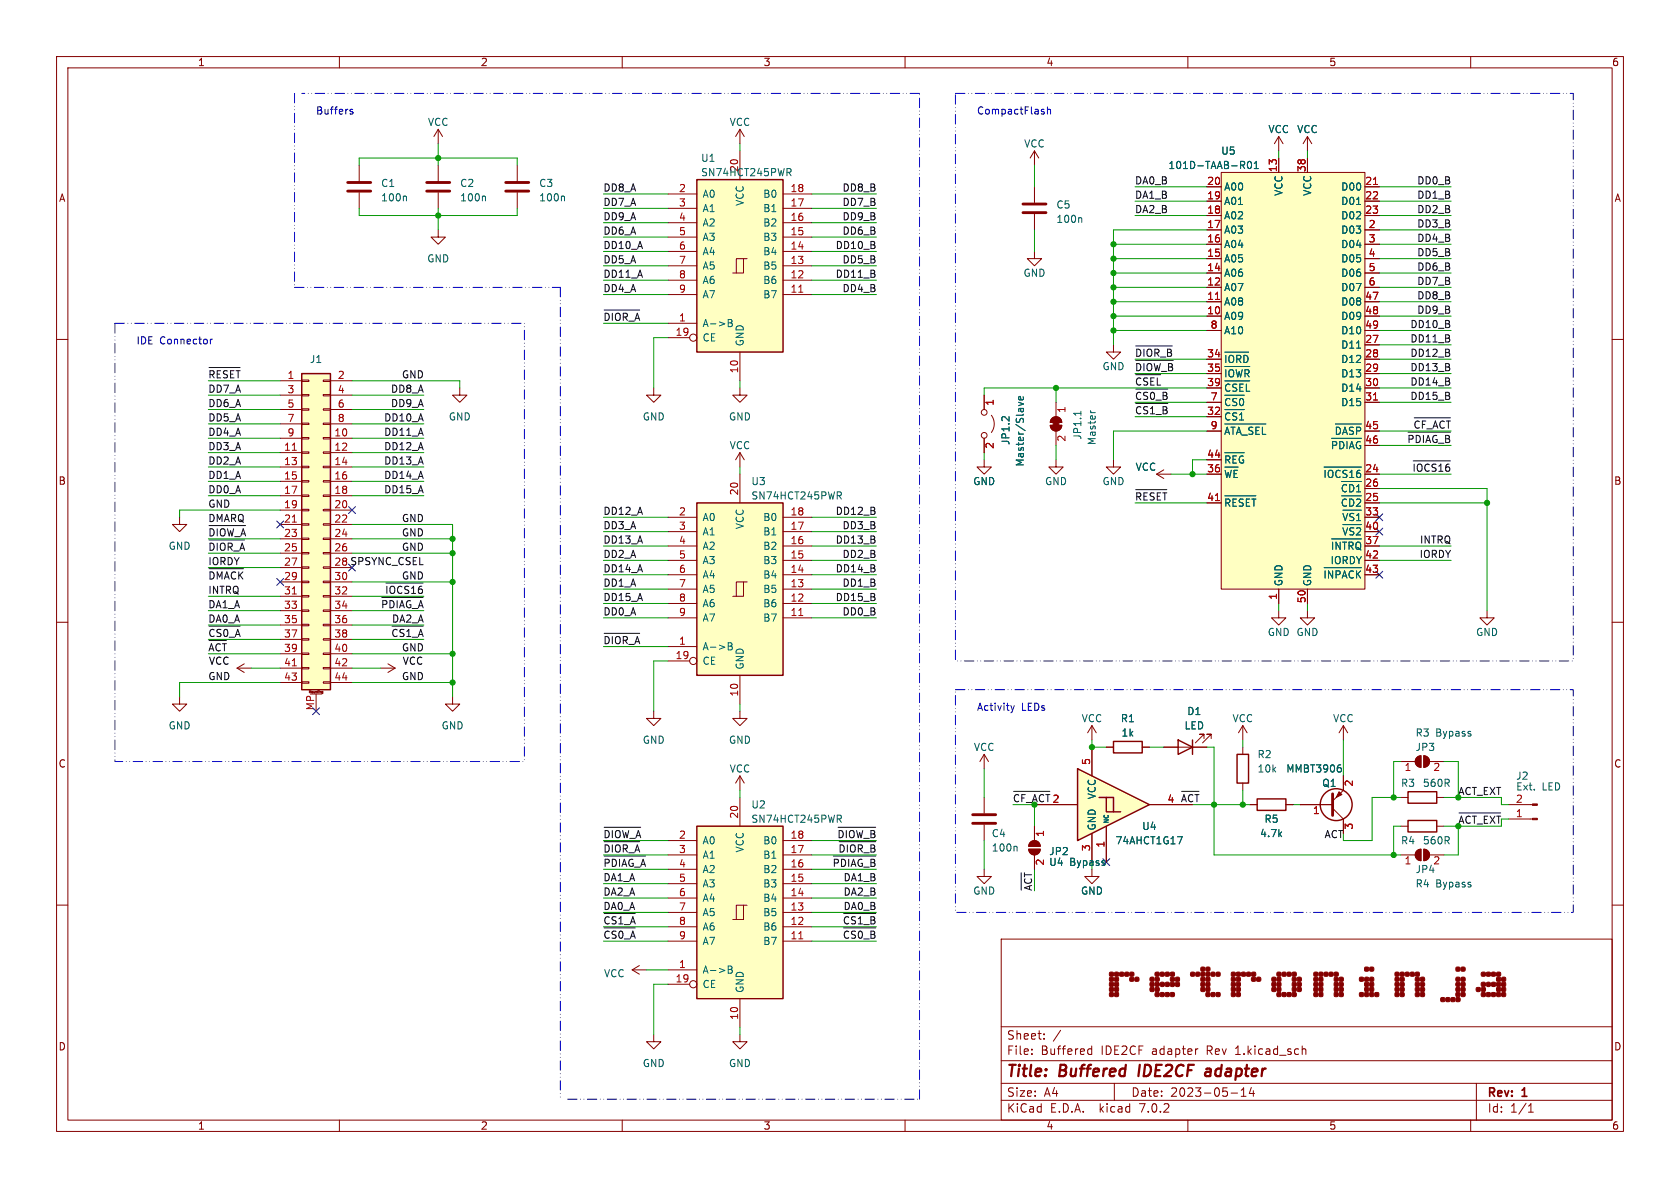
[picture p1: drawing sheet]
<svg xmlns="http://www.w3.org/2000/svg" width="297mm" height="210mm" viewBox="0 0 297 210" stroke-linecap="round" stroke-linejoin="round" font-family="sans-serif">
<defs><g id="words">
<g font-size="2.8" fill="#840000">
<text x="178" y="190.8">Title:</text>
<text x="187.4" y="190.8">Buffered</text>
<text x="202" y="190.8">IDE2CF</text>
<text x="214.4" y="190.8">adapter</text>
</g>
<g font-size="2.1" fill="#840000">
<text x="178" y="183.9">Sheet:</text>
<text x="186.2" y="183.9">/</text>
<text x="178" y="186.6">File:</text>
<text x="184" y="186.6">Buffered</text>
<text x="194.7" y="186.6">IDE2CF</text>
<text x="203.7" y="186.6">adapter</text>
<text x="213.4" y="186.6">Rev 1.kicad_sch</text>
<text x="178" y="196.8">KiCad</text>
<text x="178" y="194">Size:</text>
<text x="184.6" y="194">A4</text>
<text x="185.7" y="196.8">E.D.A.</text>
<text x="194.4" y="196.8">kicad</text>
<text x="200" y="194">Date:</text>
<text x="201.5" y="196.8">7.0.2</text>
<text x="206.9" y="194">2023-05-14</text>
<text x="263" y="194.2">Rev:</text>
<text x="263" y="196.8">Id:</text>
<text x="267" y="196.8">1/1</text>
<text x="269.2" y="194.2">1</text>
</g>
<g font-size="1.8" fill="#840000">
<text x="35" y="11.8">1</text>
<text x="85" y="11.8">2</text>
<text x="135" y="11.8">3</text>
<text x="185" y="11.8">4</text>
<text x="235" y="11.8">5</text>
<text x="285" y="11.8">6</text>
<text x="10.4" y="35.8">A</text>
<text x="285.4" y="35.8">A</text>
<text x="10.3" y="85.8">B</text>
<text x="285.3" y="85.8">B</text>
<text x="10.3" y="135.8">C</text>
<text x="285.3" y="135.8">C</text>
<text x="10.3" y="185.8">D</text>
<text x="285.3" y="185.8">D</text>
<text x="35" y="199.8">1</text>
<text x="85" y="199.8">2</text>
<text x="135" y="199.8">3</text>
<text x="185" y="199.8">4</text>
<text x="235" y="199.8">5</text>
<text x="285" y="199.8">6</text>
</g>
<g font-size="1.8" fill="#0000c2">
<text x="55.9" y="20.3">Buffers</text>
<text x="172.7" y="20.3">CompactFlash</text>
<text x="24.1" y="61">IDE Connector</text>
<text x="172.7" y="125.7">Activity</text>
<text x="180.6" y="125.7">LEDs</text>
</g>
<g font-size="1.8" fill="#006464">
<text x="75.6" y="22.4">VCC</text>
<text x="128.9" y="22.4">VCC</text>
<text x="224.2" y="23.7">VCC</text>
<text x="229.3" y="23.7">VCC</text>
<text x="123.9" y="28.8">U1</text>
<text x="181" y="26.2">VCC</text>
<text x="215.8" y="27.5">U5</text>
<text x="67.3" y="33.2">C1</text>
<text x="67.3" y="35.8">100n</text>
<text x="81.3" y="33.2">C2</text>
<text x="81.3" y="35.8">100n</text>
<text x="95.3" y="33.2">C3</text>
<text x="95.3" y="35.8">100n</text>
<text x="123.9" y="31.3">SN74HCT245PWR</text>
<text x="124.2" y="35.1">A0</text>
<text x="130.6" y="30.5" transform="rotate(-90 130.6 30.5)">20</text>
<text x="134.8" y="35.1">B0</text>
<text x="206.5" y="30">101D-TAAB-R01</text>
<text x="216.4" y="33.8">A00</text>
<text x="226.9" y="34.7" transform="rotate(-90 226.9 34.7)">VCC</text>
<text x="232" y="34.7" transform="rotate(-90 232 34.7)">VCC</text>
<text x="237" y="33.8">D00</text>
<text x="124.2" y="37.7">A1</text>
<text x="124.2" y="40.2">A2</text>
<text x="131.6" y="36.5" transform="rotate(-90 131.6 36.5)">VCC</text>
<text x="134.8" y="40.2">B2</text>
<text x="134.8" y="37.7">B1</text>
<text x="186.7" y="37">C5</text>
<text x="186.7" y="39.6">100n</text>
<text x="216.4" y="41.5">A03</text>
<text x="216.4" y="38.9">A02</text>
<text x="216.4" y="36.4">A01</text>
<text x="237" y="41.5">D03</text>
<text x="237" y="36.4">D01</text>
<text x="237" y="38.9">D02</text>
<text x="75.5" y="46.5">GND</text>
<text x="124.2" y="42.7">A3</text>
<text x="124.2" y="45.3">A4</text>
<text x="124.2" y="47.8">A5</text>
<text x="134.8" y="47.8">B5</text>
<text x="134.8" y="45.3">B4</text>
<text x="134.8" y="42.7">B3</text>
<text x="216.4" y="46.5">A05</text>
<text x="216.4" y="44">A04</text>
<text x="237" y="44">D04</text>
<text x="237" y="46.5">D05</text>
<text x="124.2" y="50.4">A6</text>
<text x="124.2" y="52.9">A7</text>
<text x="134.8" y="52.9">B7</text>
<text x="134.8" y="50.4">B6</text>
<text x="180.9" y="49.1">GND</text>
<text x="216.4" y="51.6">A07</text>
<text x="216.4" y="49.1">A06</text>
<text x="237" y="49.1">D06</text>
<text x="237" y="51.6">D07</text>
<text x="124.2" y="58">A-&gt;B</text>
<text x="216.4" y="56.7">A09</text>
<text x="216.4" y="54.2">A08</text>
<text x="216.4" y="59.2">A10</text>
<text x="237" y="54.2">D08</text>
<text x="237" y="56.7">D09</text>
<text x="237" y="59.2">D10</text>
<text x="54.7" y="64.3">J1</text>
<text x="124.2" y="60.5">CE</text>
<text x="131.6" y="61.2" transform="rotate(-90 131.6 61.2)">GND</text>
<text x="194.9" y="65.6">GND</text>
<text x="216.4" y="64.9">~{IORD}</text>
<text x="237" y="61.8">D11</text>
<text x="237" y="64.3">D12</text>
<text x="216.4" y="67.5">~{IOWR}</text>
<text x="216.4" y="70">~{CSEL}</text>
<text x="237" y="66.9">D13</text>
<text x="237" y="69.4">D14</text>
<text x="237" y="71.9">D15</text>
<text x="79.3" y="74.5">GND</text>
<text x="113.6" y="74.5">GND</text>
<text x="128.8" y="74.5">GND</text>
<text x="191.3" y="77.8" transform="rotate(-90 191.3 77.8)">JP1.1</text>
<text x="216.4" y="75.1">~{CS1}</text>
<text x="216.4" y="72.6">~{CS0}</text>
<text x="216.4" y="77.6">~{ATA_SEL}</text>
<text x="235.8" y="77.6">~{DASP}</text>
<text x="128.9" y="79.6">VCC</text>
<text x="178.6" y="78.7" transform="rotate(-90 178.6 78.7)">JP1.2</text>
<text x="181.2" y="82.5" transform="rotate(-90 181.2 82.5)">Master/Slave</text>
<text x="193.9" y="78.8" transform="rotate(-90 193.9 78.8)">Master</text>
<text x="200.7" y="83.4">VCC</text>
<text x="216.4" y="82.7">~{REG}</text>
<text x="235.2" y="80.2">~{PDIAG}</text>
<text x="132.8" y="85.9">U3</text>
<text x="132.8" y="88.5">SN74HCT245PWR</text>
<text x="172" y="85.9">GND</text>
<text x="184.7" y="85.9">GND</text>
<text x="194.9" y="85.9">GND</text>
<text x="216.4" y="85.3">~{WE}</text>
<text x="233.8" y="85.3">~{IOCS16}</text>
<text x="236.9" y="87.8">~{CD1}</text>
<text x="124.2" y="92.3">A0</text>
<text x="124.2" y="94.8">A1</text>
<text x="131.6" y="93.7" transform="rotate(-90 131.6 93.7)">VCC</text>
<text x="134.8" y="94.8">B1</text>
<text x="134.8" y="92.3">B0</text>
<text x="216.4" y="90.3">~{RESET}</text>
<text x="236.9" y="90.3">~{CD2}</text>
<text x="237.2" y="92.9">~{VS1}</text>
<text x="237.2" y="95.4">~{VS2}</text>
<text x="29.8" y="97.3">GND</text>
<text x="124.2" y="97.3">A2</text>
<text x="124.2" y="99.9">A3</text>
<text x="134.8" y="99.9">B3</text>
<text x="134.8" y="97.3">B2</text>
<text x="235.1" y="99.9">IORDY</text>
<text x="235.2" y="98">~{INTRQ}</text>
<text x="124.2" y="102.4">A4</text>
<text x="124.2" y="105">A5</text>
<text x="124.2" y="107.5">A6</text>
<text x="134.8" y="107.5">B6</text>
<text x="134.8" y="105">B5</text>
<text x="134.8" y="102.4">B4</text>
<text x="226.9" y="103.6" transform="rotate(-90 226.9 103.6)">GND</text>
<text x="232" y="103.6" transform="rotate(-90 232 103.6)">GND</text>
<text x="233.8" y="103">~{INPACK}</text>
<text x="124.2" y="110">A7</text>
<text x="134.8" y="110">B7</text>
<text x="224.1" y="112.6">GND GND</text>
<text x="260.9" y="112.6">GND</text>
<text x="124.2" y="115.1">A-&gt;B</text>
<text x="124.2" y="117.7">CE</text>
<text x="131.6" y="118.4" transform="rotate(-90 131.6 118.4)">GND</text>
<text x="29.8" y="129.1">GND</text>
<text x="78" y="129.1">GND</text>
<text x="113.6" y="131.6">GND</text>
<text x="128.8" y="131.6">GND</text>
<text x="191.2" y="127.8">VCC</text>
<text x="198.1" y="127.8">R1</text>
<text x="198.2" y="130.4">1k</text>
<text x="209.4" y="129.1">LED</text>
<text x="209.8" y="126.6">D1</text>
<text x="217.8" y="127.8">VCC</text>
<text x="235.6" y="127.8">VCC</text>
<text x="250.2" y="130.4">R3</text>
<text x="253.8" y="130.4">Bypass</text>
<text x="128.9" y="136.7">VCC</text>
<text x="172.1" y="132.9">VCC</text>
<text x="222.3" y="134.2">R2</text>
<text x="222.3" y="136.7">10k</text>
<text x="227.3" y="136.7">MMBT3906</text>
<text x="250.2" y="132.9">JP3</text>
<text x="268" y="138">J2</text>
<text x="132.8" y="143.1">U2</text>
<text x="193.9" y="141.4" transform="rotate(-90 193.9 141.4)">VCC</text>
<text x="233.7" y="139.3">Q1</text>
<text x="247.6" y="139.3">R3</text>
<text x="251.5" y="139.3">560R</text>
<text x="268" y="139.9">Ext.</text>
<text x="272.6" y="139.9">LED</text>
<text x="124.2" y="149.4">A0</text>
<text x="132.8" y="145.6">SN74HCT245PWR</text>
<text x="134.8" y="149.4">B0</text>
<text x="175.3" y="148.1">C4</text>
<text x="193.9" y="146.8" transform="rotate(-90 193.9 146.8)">GND</text>
<text x="197.1" y="149.4">74AHCT1G17</text>
<text x="201.9" y="146.9">U4</text>
<text x="222.7" y="148.1">4.7k</text>
<text x="223.5" y="145.6">R5</text>
<text x="247.6" y="149.4">R4</text>
<text x="251.5" y="149.4">560R</text>
<text x="124.2" y="152">A1</text>
<text x="124.2" y="154.5">A2</text>
<text x="131.6" y="150.8" transform="rotate(-90 131.6 150.8)">VCC</text>
<text x="134.8" y="154.5">B2</text>
<text x="134.8" y="152">B1</text>
<text x="175.3" y="150.7">100n</text>
<text x="185.4" y="151.3">JP2</text>
<text x="185.4" y="153.2">U4</text>
<text x="189.1" y="153.2">Bypass</text>
<text x="250.2" y="154.5">JP4</text>
<text x="124.2" y="157">A3</text>
<text x="124.2" y="159.6">A4</text>
<text x="134.8" y="159.6">B4</text>
<text x="134.8" y="157">B3</text>
<text x="172" y="158.3">GND</text>
<text x="191" y="158.3">GND</text>
<text x="250.2" y="157">R4</text>
<text x="253.8" y="157">Bypass</text>
<text x="124.2" y="162.1">A5</text>
<text x="124.2" y="164.7">A6</text>
<text x="124.2" y="167.2">A7</text>
<text x="134.8" y="167.2">B7</text>
<text x="134.8" y="164.7">B6</text>
<text x="134.8" y="162.1">B5</text>
<text x="106.7" y="172.9">VCC</text>
<text x="124.2" y="172.3">A-&gt;B</text>
<text x="124.2" y="174.8">CE</text>
<text x="131.6" y="175.5" transform="rotate(-90 131.6 175.5)">GND</text>
<text x="113.6" y="188.8">GND</text>
<text x="128.8" y="188.8">GND</text>
</g>
<g font-size="1.8" fill="#0f0f0f">
<text x="106.7" y="33.9">DD8_A</text>
<text x="148.8" y="33.9">DD8_B</text>
<text x="200.7" y="32.7">DA0_B</text>
<text x="200.7" y="35.2">DA1_B</text>
<text x="250.4" y="32.7">DD0_B</text>
<text x="250.4" y="35.2">DD1_B</text>
<text x="106.7" y="39">DD9_A</text>
<text x="106.7" y="41.6">DD6_A</text>
<text x="106.7" y="36.5">DD7_A</text>
<text x="148.8" y="36.5">DD7_B</text>
<text x="148.8" y="41.6">DD6_B</text>
<text x="148.8" y="39">DD9_B</text>
<text x="200.7" y="37.8">DA2_B</text>
<text x="250.4" y="40.3">DD3_B</text>
<text x="250.4" y="37.8">DD2_B</text>
<text x="106.7" y="46.6">DD5_A</text>
<text x="106.7" y="44.1">DD10_A</text>
<text x="147.6" y="44.1">DD10_B</text>
<text x="148.8" y="46.6">DD5_B</text>
<text x="250.4" y="47.9">DD6_B</text>
<text x="250.4" y="42.8">DD4_B</text>
<text x="250.4" y="45.4">DD5_B</text>
<text x="106.7" y="49.2">DD11_A</text>
<text x="106.7" y="51.7">DD4_A</text>
<text x="147.6" y="49.2">DD11_B</text>
<text x="148.8" y="51.7">DD4_B</text>
<text x="250.4" y="50.5">DD7_B</text>
<text x="250.4" y="53">DD8_B</text>
<text x="106.7" y="56.8">~{DIOR_A}</text>
<text x="249.2" y="58.1">DD10_B</text>
<text x="250.4" y="55.5">DD9_B</text>
<text x="200.7" y="63.2">~{DIOR_B}</text>
<text x="200.7" y="65.7">~{DIOW_B}</text>
<text x="249.2" y="60.6">DD11_B</text>
<text x="249.2" y="65.7">DD13_B</text>
<text x="249.2" y="63.2">DD12_B</text>
<text x="36.8" y="69.5">DD7_A</text>
<text x="36.8" y="67">~{RESET}</text>
<text x="69" y="69.5">DD8_A</text>
<text x="70.9" y="67">GND</text>
<text x="200.7" y="68.2">~{CSEL}</text>
<text x="200.7" y="70.8">~{CS0_B}</text>
<text x="249.2" y="70.8">DD15_B</text>
<text x="249.2" y="68.2">DD14_B</text>
<text x="36.8" y="74.6">DD5_A</text>
<text x="36.8" y="77.1">DD4_A</text>
<text x="36.8" y="72">DD6_A</text>
<text x="67.8" y="77.1">DD11_A</text>
<text x="67.8" y="74.6">DD10_A</text>
<text x="69" y="72">DD9_A</text>
<text x="200.7" y="73.3">~{CS1_B}</text>
<text x="249.8" y="75.9">~{CF_ACT}</text>
<text x="36.8" y="79.7">DD3_A</text>
<text x="36.8" y="82.2">DD2_A</text>
<text x="67.8" y="82.2">DD13_A</text>
<text x="67.8" y="79.7">DD12_A</text>
<text x="248.7" y="78.4">~{PDIAG_B}</text>
<text x="249.6" y="83.5">~{IOCS16}</text>
<text x="36.8" y="87.3">DD0_A</text>
<text x="36.8" y="89.8">GND</text>
<text x="36.8" y="84.7">DD1_A</text>
<text x="67.8" y="87.3">DD15_A</text>
<text x="67.8" y="84.7">DD14_A</text>
<text x="200.7" y="88.6">~{RESET}</text>
<text x="36.8" y="94.9">~{DIOW_A}</text>
<text x="36.8" y="92.4">DMARQ</text>
<text x="70.9" y="94.9">GND</text>
<text x="70.9" y="92.4">GND</text>
<text x="106.7" y="93.6">DD3_A</text>
<text x="106.7" y="91.1">DD12_A</text>
<text x="147.6" y="91.1">DD12_B</text>
<text x="148.8" y="93.6">DD3_B</text>
<text x="36.8" y="100">IORDY</text>
<text x="36.8" y="97.4">~{DIOR_A}</text>
<text x="59.1" y="100.1">28 SPSYNC_CSEL</text>
<text x="70.9" y="97.4">GND</text>
<text x="106.7" y="96.2">DD13_A</text>
<text x="106.7" y="98.7">DD2_A</text>
<text x="106.7" y="101.3">DD14_A</text>
<text x="147.6" y="101.3">DD14_B</text>
<text x="147.6" y="96.2">DD13_B</text>
<text x="148.8" y="98.7">DD2_B</text>
<text x="250.8" y="98.7">IORDY</text>
<text x="250.9" y="96.2">INTRQ</text>
<text x="36.8" y="105.1">INTRQ</text>
<text x="36.8" y="102.5">~{DMACK}</text>
<text x="36.8" y="107.6">DA1_A</text>
<text x="67.2" y="107.6">~{PDIAG_A}</text>
<text x="68" y="105.1">~{IOCS16}</text>
<text x="70.9" y="102.5">GND</text>
<text x="106.7" y="106.3">DD15_A</text>
<text x="106.7" y="103.8">DD1_A</text>
<text x="147.6" y="106.3">DD15_B</text>
<text x="148.8" y="103.8">DD1_B</text>
<text x="36.8" y="110.1">DA0_A</text>
<text x="36.8" y="112.7">~{CS0_A}</text>
<text x="69.1" y="112.7">~{CS1_A}</text>
<text x="69.2" y="110.1">DA2_A</text>
<text x="106.7" y="108.9">DD0_A</text>
<text x="106.7" y="114">~{DIOR_A}</text>
<text x="148.8" y="108.9">DD0_B</text>
<text x="36.8" y="115.2">~{ACT}</text>
<text x="70.9" y="115.2">GND</text>
<text x="36.8" y="120.3">GND</text>
<text x="70.9" y="120.3">GND</text>
<text x="208.6" y="141.9">~{ACT}</text>
<text x="106.7" y="148.2">~{DIOW_A}</text>
<text x="147.9" y="148.2">~{DIOW_B}</text>
<text x="106.7" y="155.9">DA1_A</text>
<text x="106.7" y="150.8">~{DIOR_A}</text>
<text x="106.7" y="153.3">~{PDIAG_A}</text>
<text x="147.1" y="153.3">~{PDIAG_B}</text>
<text x="148.1" y="150.8">~{DIOR_B}</text>
<text x="149" y="155.9">DA1_B</text>
<text x="106.7" y="160.9">DA0_A</text>
<text x="106.7" y="158.4">DA2_A</text>
<text x="149" y="160.9">DA0_B</text>
<text x="149" y="158.4">DA2_B</text>
<text x="182.5" y="157.5" transform="rotate(-90 182.5 157.5)">~{ACT}</text>
<text x="106.7" y="166">~{CS0_A}</text>
<text x="106.7" y="163.5">~{CS1_A}</text>
<text x="148.9" y="166">~{CS0_B}</text>
<text x="148.9" y="163.5">~{CS1_B}</text>
</g>
<g font-size="1.8" fill="#a90000">
<text x="120" y="34">2</text>
<text x="139.7" y="34">18</text>
<text x="213.4" y="35.3">19</text>
<text x="213.4" y="32.8">20</text>
<text x="225.8" y="30.5" transform="rotate(-90 225.8 30.5)">13</text>
<text x="230.9" y="30.5" transform="rotate(-90 230.9 30.5)">38</text>
<text x="241.3" y="32.8">21</text>
<text x="241.3" y="35.3">22</text>
<text x="120" y="36.6">3</text>
<text x="120" y="39.1">4</text>
<text x="120" y="41.7">5</text>
<text x="139.7" y="41.7">15</text>
<text x="139.7" y="39.1">16</text>
<text x="139.7" y="36.6">17</text>
<text x="213.4" y="40.4">17</text>
<text x="213.4" y="37.8">18</text>
<text x="241.3" y="37.8">23</text>
<text x="241.9" y="40.4">2</text>
<text x="120" y="44.2">6</text>
<text x="120" y="46.7">7</text>
<text x="139.7" y="46.7">13</text>
<text x="139.7" y="44.2">14</text>
<text x="213.4" y="45.5">15</text>
<text x="213.4" y="42.9">16</text>
<text x="241.9" y="42.9">3</text>
<text x="241.9" y="45.5">4</text>
<text x="120" y="49.3">8</text>
<text x="120" y="51.8">9</text>
<text x="139.7" y="51.8">11</text>
<text x="139.7" y="49.3">12</text>
<text x="213.4" y="53.1">11</text>
<text x="213.4" y="50.5">12</text>
<text x="213.4" y="48">14</text>
<text x="241.3" y="53.1">47</text>
<text x="241.9" y="48">5</text>
<text x="241.9" y="50.5">6</text>
<text x="119.4" y="59.4">19</text>
<text x="120" y="56.9">1</text>
<text x="213.4" y="55.6">10</text>
<text x="214" y="58.2">8</text>
<text x="241.3" y="55.6">48</text>
<text x="241.3" y="58.2">49</text>
<text x="213.4" y="63.2">34</text>
<text x="213.4" y="65.8">35</text>
<text x="241.3" y="60.7">27</text>
<text x="241.3" y="63.2">28</text>
<text x="241.3" y="65.8">29</text>
<text x="50.8" y="67.1">1</text>
<text x="50.8" y="69.6">3</text>
<text x="59.7" y="67.1">2</text>
<text x="59.7" y="69.6">4</text>
<text x="130.6" y="66" transform="rotate(-90 130.6 66)">10</text>
<text x="175.9" y="71.8" transform="rotate(-90 175.9 71.8)">1</text>
<text x="213.4" y="68.3">39</text>
<text x="214" y="70.9">7</text>
<text x="241.3" y="68.3">30</text>
<text x="241.3" y="70.9">31</text>
<text x="50.8" y="72.1">5</text>
<text x="50.8" y="74.7">7</text>
<text x="50.8" y="77.2">9</text>
<text x="59.1" y="77.2">10</text>
<text x="59.7" y="72.1">6</text>
<text x="59.7" y="74.7">8</text>
<text x="188.6" y="73.1" transform="rotate(-90 188.6 73.1)">1</text>
<text x="213.4" y="73.4">32</text>
<text x="214" y="75.9">9</text>
<text x="241.3" y="75.9">45</text>
<text x="50.2" y="79.8">11</text>
<text x="50.2" y="82.3">13</text>
<text x="59.1" y="79.8">12</text>
<text x="59.1" y="82.3">14</text>
<text x="175.9" y="79.4" transform="rotate(-90 175.9 79.4)">2</text>
<text x="188.6" y="78.1" transform="rotate(-90 188.6 78.1)">2</text>
<text x="213.4" y="83.6">36</text>
<text x="213.4" y="81">44</text>
<text x="241.3" y="83.6">24</text>
<text x="241.3" y="78.5">46</text>
<text x="50.2" y="84.8">15</text>
<text x="50.2" y="87.4">17</text>
<text x="50.2" y="89.9">19</text>
<text x="59.1" y="84.8">16</text>
<text x="59.1" y="87.4">18</text>
<text x="59.1" y="89.9">20</text>
<text x="130.6" y="87.6" transform="rotate(-90 130.6 87.6)">20</text>
<text x="213.4" y="88.6">41</text>
<text x="241.3" y="88.6">25</text>
<text x="241.3" y="86.1">26</text>
<text x="50.2" y="92.5">21</text>
<text x="50.2" y="95">23</text>
<text x="59.1" y="92.5">22</text>
<text x="59.1" y="95">24</text>
<text x="120" y="91.2">2</text>
<text x="120" y="93.7">3</text>
<text x="139.7" y="93.7">17</text>
<text x="139.7" y="91.2">18</text>
<text x="241.3" y="91.2">33</text>
<text x="241.3" y="93.7">40</text>
<text x="50.2" y="97.5">25</text>
<text x="50.2" y="100.1">27</text>
<text x="59.1" y="97.5">26</text>
<text x="120" y="96.3">4</text>
<text x="120" y="98.8">5</text>
<text x="120" y="101.3">6</text>
<text x="139.7" y="101.3">14</text>
<text x="139.7" y="98.8">15</text>
<text x="139.7" y="96.3">16</text>
<text x="241.3" y="96.3">37</text>
<text x="241.3" y="98.8">42</text>
<text x="241.3" y="101.3">43</text>
<text x="50.2" y="102.6">29</text>
<text x="50.2" y="105.2">31</text>
<text x="50.2" y="107.7">33</text>
<text x="59.1" y="102.6">30</text>
<text x="59.1" y="105.2">32</text>
<text x="59.1" y="107.7">34</text>
<text x="120" y="103.9">7</text>
<text x="120" y="106.4">8</text>
<text x="139.7" y="106.4">12</text>
<text x="139.7" y="103.9">13</text>
<text x="225.8" y="106.1" transform="rotate(-90 225.8 106.1)">1</text>
<text x="230.9" y="106.7" transform="rotate(-90 230.9 106.7)">50</text>
<text x="50.2" y="110.2">35</text>
<text x="50.2" y="112.8">37</text>
<text x="59.1" y="110.2">36</text>
<text x="59.1" y="112.8">38</text>
<text x="120" y="109">9</text>
<text x="139.7" y="109">11</text>
<text x="50.2" y="115.3">39</text>
<text x="50.2" y="117.9">41</text>
<text x="59.1" y="115.3">40</text>
<text x="59.1" y="117.9">42</text>
<text x="119.4" y="116.6">19</text>
<text x="120" y="114">1</text>
<text x="50.2" y="120.4">43</text>
<text x="55.6" y="125.6" transform="rotate(-90 55.6 125.6)">MP</text>
<text x="59.1" y="120.4">44</text>
<text x="130.6" y="123.2" transform="rotate(-90 130.6 123.2)">10</text>
<text x="192.8" y="135.3" transform="rotate(-90 192.8 135.3)">5</text>
<text x="248.3" y="136.5">1</text>
<text x="253.3" y="136.5">2</text>
<text x="186" y="142">2</text>
<text x="206.3" y="142">4</text>
<text x="239.4" y="139.1" transform="rotate(-90 239.4 139.1)">2</text>
<text x="267.9" y="142">2</text>
<text x="120" y="148.3">2</text>
<text x="130.6" y="144.8" transform="rotate(-90 130.6 144.8)">20</text>
<text x="139.7" y="148.3">18</text>
<text x="184.8" y="148" transform="rotate(-90 184.8 148)">1</text>
<text x="195.3" y="149.9" transform="rotate(-90 195.3 149.9)">1</text>
<text x="232.1" y="144.1">1</text>
<text x="239.4" y="146.7" transform="rotate(-90 239.4 146.7)">3</text>
<text x="267.9" y="144.5">1</text>
<text x="120" y="150.9">3</text>
<text x="120" y="153.4">4</text>
<text x="120" y="156">5</text>
<text x="139.7" y="156">15</text>
<text x="139.7" y="153.4">16</text>
<text x="139.7" y="150.9">17</text>
<text x="184.8" y="153.1" transform="rotate(-90 184.8 153.1)">2</text>
<text x="192.8" y="150.5" transform="rotate(-90 192.8 150.5)">3</text>
<text x="248.3" y="153">1</text>
<text x="253.3" y="153">2</text>
<text x="120" y="158.5">6</text>
<text x="120" y="161">7</text>
<text x="139.7" y="161">13</text>
<text x="139.7" y="158.5">14</text>
<text x="120" y="163.6">8</text>
<text x="120" y="166.1">9</text>
<text x="139.7" y="166.1">11</text>
<text x="139.7" y="163.6">12</text>
<text x="119.4" y="173.7">19</text>
<text x="120" y="171.2">1</text>
<text x="130.6" y="180.3" transform="rotate(-90 130.6 180.3)">10</text>
</g>
<g font-size="1.8">
<text x="36.9" y="117.7">VCC</text>
<text x="71.1" y="117.7">VCC</text>
</g>
<g font-size="1.8" fill="#009600">
<text x="179.1" y="141.9">~{CF_ACT}</text>
<text x="257.8" y="140.6">ACT_EXT</text>
<text x="234" y="148.2">ACT</text>
<text x="257.8" y="145.7">~{ACT_EXT}</text>
</g>
<text font-size="1.1" fill="#006464" x="196.2" y="145.5" transform="rotate(-90 196.2 145.5)">NC</text>
<text font-size=".5" fill="#840000" x="54.4" y="122.7">Mounting</text>
</g></defs>
<g fill="none" stroke="#840000" stroke-width=".18">
<path d="M10 10h277v190h-277zM12 12h273v186h-273zM60 10v2M110 10v2M160 10v2M210 10v2M260 10v2M63.5 29.2v2.8M63.5 34v2.8M77.5 22.9l-.8 1.2M77.5 22.9v2.5M77.5 29.2v2.8"/>
<path d="M77.5 34v2.8M77.5 22.9l.7 1.2M91.4 29.2v2.8M91.4 34v2.8M118.1 39.4h5.1M118.1 36.8h5.1M118.1 34.3h5.1M130.8 22.9v2.5M130.8 26.7v5.1M130.8 22.9l-.8 1.2M130.8 22.9l.8 1.2M138.4 39.4h5.1"/>
<path d="M138.4 36.8h5.1M138.4 34.3h5.1M182.9 26.7v2.5M182.9 33v2.8M182.9 37.8v2.8M182.9 26.7l-.8 1.2M182.9 26.7l.7 1.2M213.4 38.1h2.5M213.4 35.6h2.5M213.4 33h2.5M215.9 30.5h25.4v73.6h-25.4zM226.1 24.1v2.6"/>
<path d="M226.1 27.9v2.6M226.1 24.1l-.8 1.3M226.1 24.1l.7 1.3M231.1 24.1v2.6M231.1 27.9v2.6M231.1 24.1l-.7 1.3M231.1 24.1l.8 1.3M241.3 38.1h2.5M241.3 35.6h2.5M241.3 33h2.5M10 60h2M77.5 40.6v1.3h1.2l-1.2 1.3-1.3-1.3h1.3"/>
<path d="M118.1 57.2h5.1M118.1 52.1h5.1M118.1 49.5h5.1M118.1 47h5.1M118.1 44.5h5.1M118.1 41.9h5.1M118.1 59.7h3.8M131.4 45.7h-1.2v2.6M132.1 45.7h-.7v2.6h-1.9M138.4 52.1h5.1M138.4 49.5h5.1M138.4 47h5.1"/>
<path d="M138.4 44.5h5.1M138.4 41.9h5.1M182.9 44.5v1.2h1.2l-1.2 1.3-1.3-1.3h1.3M213.4 55.9h2.5M213.4 53.3h2.5M213.4 50.8h2.5M213.4 48.3h2.5M213.4 45.7h2.5M213.4 43.2h2.5M213.4 40.6h2.5M213.4 58.4h2.5M241.3 55.9h2.5"/>
<path d="M241.3 53.3h2.5M241.3 50.8h2.5M241.3 48.3h2.5M241.3 45.7h2.5M241.3 43.2h2.5M241.3 40.6h2.5M241.3 58.4h2.5M285 60h2M49.5 67.3h3.8M49.5 77.5h3.8M49.5 69.9h3.8M49.5 72.4h3.8"/>
<path d="M49.5 74.9h3.8M53.3 79.9h1.3v.2h-1.3zM53.3 77.3h1.3v.3h-1.3zM53.3 74.8h1.3v.3h-1.3zM53.3 72.3h1.3v.2h-1.3zM53.3 69.7h1.3v.3h-1.3zM53.3 67.2h1.3v.2h-1.3zM57.1 79.9h1.3v.2h-1.3zM57.1 77.3h1.3v.3h-1.3zM57.1 74.8h1.3v.3h-1.3zM57.1 72.3h1.3v.2h-1.3zM57.1 69.7h1.3v.3h-1.3z"/>
<path d="M57.1 67.2h1.3v.2h-1.3zM58.4 67.3h3.8M58.4 77.5h3.8M58.4 69.9h3.8M58.4 72.4h3.8M58.4 74.9h3.8M81.3 68.6v1.3h1.2l-1.2 1.2-1.3-1.2h1.3M115.6 68.6v1.3h1.2l-1.2 1.2-1.3-1.2h1.3M130.8 68.6v1.3h1.3l-1.3 1.2-1.3-1.2h1.3M130.8 62.2v5.1M174 69.9v2.5M174 77.5v2.5"/>
<path d="M175.3 73.4a2.54 2.54 0 0 1 0 3.1M185.7 75.2h2a1.02 1.02 0 0 1-1 1 1.02 1.02 0 0 1-1-1zM186 74a1.02 1.02 0 0 1 1.1-.3 1.02 1.02 0 0 1 .6 1h-2zM186.7 71.1v2.6M186.7 76.2v2.5M196.8 61v1.2h1.3l-1.3 1.3-1.2-1.3h1.2M213.4 63.5h2.5M213.4 66h2.5M213.4 68.6h2.5M213.4 71.1h2.5M213.4 73.7h2.5M213.4 76.2h2.5"/>
<path d="M241.3 61h2.5M241.3 63.5h2.5M241.3 66h2.5M241.3 68.6h2.5M241.3 71.1h2.5M241.3 76.2h2.5M241.3 78.7h2.5M31.7 91.4v1.3h1.3l-1.3 1.3-1.2-1.3h1.2M49.5 80h3.8M49.5 82.6h3.8M49.5 85.1h3.8M49.5 87.6h3.8"/>
<path d="M49.5 90.2h3.8M49.5 92.7h3.8M49.5 95.3h3.8M49.5 97.8h3.8M53.3 97.7h1.3v.2h-1.3zM53.3 95.1h1.3v.3h-1.3zM53.3 92.6h1.3v.2h-1.3zM53.3 90h1.3v.3h-1.3zM53.3 87.5h1.3v.3h-1.3zM53.3 85h1.3v.2h-1.3zM53.3 82.4h1.3v.3h-1.3zM57.1 97.7h1.3v.2h-1.3z"/>
<path d="M57.1 95.1h1.3v.3h-1.3zM57.1 92.6h1.3v.2h-1.3zM57.1 90h1.3v.3h-1.3zM57.1 87.5h1.3v.3h-1.3zM57.1 85h1.3v.2h-1.3zM57.1 82.4h1.3v.3h-1.3zM58.4 80h3.8M58.4 82.6h3.8M58.4 85.1h3.8M58.4 87.6h3.8M58.4 90.2h3.8M58.4 92.7h3.8"/>
<path d="M58.4 95.3h3.8M58.4 97.8h3.8M118.1 99.1h5.1M118.1 96.5h5.1M118.1 94h5.1M118.1 91.4h5.1M130.8 80v2.6M130.8 83.8v5.1M130.8 80l-.8 1.3M130.8 80l.8 1.3M138.4 99.1h5.1M138.4 96.5h5.1"/>
<path d="M138.4 94h5.1M138.4 91.4h5.1M174 81.3v1.3h1.3l-1.3 1.2-1.3-1.2h1.3M213.4 83.8h2.5M213.4 88.9h2.5M213.4 81.3h2.5M241.3 99.1h2.5M241.3 96.5h2.5M241.3 94h2.5M241.3 91.4h2.5M241.3 83.8h2.5M241.3 88.9h2.5"/>
<path d="M241.3 86.4h2.5M10 110h2M41.9 118.1l1.3 .8M41.9 118.1h2.5M43.2 117.3l-1.3 .8M49.5 118.1h3.8M49.5 100.3h3.8M49.5 102.9h3.8M49.5 105.4h3.8M49.5 108h3.8M49.5 110.5h3.8M49.5 113h3.8"/>
<path d="M49.5 115.6h3.8M53.3 118h1.3v.2h-1.3zM53.3 115.4h1.3v.3h-1.3zM53.3 112.9h1.3v.3h-1.3zM53.3 110.4h1.3v.2h-1.3zM53.3 107.8h1.3v.3h-1.3zM53.3 105.3h1.3v.2h-1.3zM53.3 102.7h1.3v.3h-1.3zM53.3 100.2h1.3v.3h-1.3zM57.1 118h1.3v.2h-1.3zM57.1 115.4h1.3v.3h-1.3zM57.1 112.9h1.3v.3h-1.3z"/>
<path d="M57.1 110.4h1.3v.2h-1.3zM57.1 107.8h1.3v.3h-1.3zM57.1 105.3h1.3v.2h-1.3zM57.1 102.7h1.3v.3h-1.3zM57.1 100.2h1.3v.3h-1.3zM58.4 118.1h3.8M58.4 100.3h3.8M58.4 102.9h3.8M58.4 105.4h3.8M58.4 108h3.8M58.4 110.5h3.8M58.4 113h3.8"/>
<path d="M58.4 115.6h3.8M67.3 118.1h2.5M68.6 117.3l1.2 .8M69.8 118.1l-1.2 .8M118.1 114.3h5.1M118.1 109.2h5.1M118.1 106.7h5.1M118.1 104.1h5.1M118.1 101.6h5.1M118.1 116.8h3.8M130.8 119.4v5.1M131.4 102.9h-1.2v2.5"/>
<path d="M132.1 102.9h-.7v2.5h-1.9M138.4 109.2h5.1M138.4 106.7h5.1M138.4 104.1h5.1M138.4 101.6h5.1M226.1 108v1.2h1.2l-1.2 1.3-1.3-1.3h1.3M226.1 104.1v2.6M231.1 108v1.2h1.3l-1.3 1.3-1.2-1.3h1.2M231.1 104.1v2.6M241.3 101.6h2.5M262.9 108v1.2h1.3l-1.3 1.3-1.3-1.3h1.3M285 110h2"/>
<path d="M31.7 123.2v1.3h1.3l-1.3 1.2-1.2-1.2h1.2M49.5 120.7h3.8M53.3 120.5h1.3v.3h-1.3zM54.7 122.5v-.4l.1 .3 .1-.3v.4M54.9 122.7h2M55.9 122.7v3M56.2 122.1v.3M56.4 122.1h.1M56.9 122.6h.1M56.9 122.3v.1l.2 .1M56.9 122.2v.1M56.9 122.2h.2"/>
<path d="M57 122.6h.1M57.1 122.2l-.1 .4M57.1 120.5h1.3v.3h-1.3zM58.4 120.7h3.8M80 123.2v1.3h1.3l-1.3 1.2-1.3-1.2h1.3M115.6 125.7v1.3h1.2l-1.2 1.3-1.3-1.3h1.3M130.8 125.7v1.3h1.3l-1.3 1.3-1.3-1.3h1.3M130.8 137.2v2.5M130.8 137.2l-.8 1.2M130.8 137.2l.8 1.2M174 133.4l-.8 1.2M174 133.4v2.5"/>
<path d="M174 133.4l.8 1.2M195.6 132.1h1.2M201.9 132.1h1.3M205.7 132.1h7.7M212.9 130.6v-.8h-.8h.8l-1.6 1.5M214.1 130.6v-.8h-.7h.7l-1.5 1.5M219.7 128.3v2.5M219.7 132.1v1.3M219.7 138.4v1.3M219.7 128.3l-.8 1.2M219.7 128.3l.8 1.2M237.5 137.2v2.5l-1.9 1.9"/>
<path d="M237.5 128.3l-.8 1.2M237.5 128.3v2.5M237.5 128.3l.8 1.2M247.6 134.6h2.6M250.5 133.9l.7-.3v2a1.02 1.02 0 0 1-.9-.6 1.02 1.02 0 0 1 .2-1.1zM251.7 133.6a1.02 1.02 0 0 1 1 1 1.02 1.02 0 0 1-1 1zM252.7 134.6h2.6M10 160h2M118.1 151.1h5.1M118.1 158.8h5.1M118.1 156.2h5.1M118.1 153.7h5.1"/>
<path d="M118.1 148.6h5.1M130.8 141v5.1M138.4 151.1h5.1M138.4 158.8h5.1M138.4 156.2h5.1M138.4 153.7h5.1M138.4 148.6h5.1M193 153.7v1.2h-1.2l1.2 1.3 1.3-1.3h-1.3M221 142.2h1.2M227.3 142.2h1.3M229.9 142.2h5.7M235.6 142.9l1.9 1.9v2.5"/>
<path d="M247.6 151.1h2.6M247.6 146.1h1.3M247.6 141h1.3M250.5 150.4l.7-.3v2a1.02 1.02 0 0 1-.9-.6 1.02 1.02 0 0 1 .2-1.1zM251.7 150.1a1.02 1.02 0 0 1 1 1 1.02 1.02 0 0 1-1 1zM252.7 151.1h2.6M254 146.1h1.3M254 141h1.3M266.7 142.2h4.2M266.7 144.8h4.2M285 160h2M111.8 171.5l1.2 .7"/>
<path d="M111.8 171.5h2.5M113 170.7l-1.2 .8M118.1 171.5h5.1M118.1 166.4h5.1M118.1 163.8h5.1M118.1 161.3h5.1M118.1 174h3.8M130.8 176.5v5.1M131.4 160h-1.2v2.6M132.1 160h-.7v2.6h-1.9M138.4 166.4h5.1M138.4 163.8h5.1"/>
<path d="M138.4 161.3h5.1M177 166h108v32h-108zM60 198v2M110 198v2M115.6 182.9v1.3h1.2l-1.2 1.2-1.3-1.2h1.3M130.8 182.9v1.3h1.3l-1.3 1.2-1.3-1.2h1.3M160 198v2M177 194.5h108M177 191.5h108M177 187.5h108M177 181.5h108M182.4 186.3v.1"/>
<path d="M182.4 185.5v.1M184.6 183.6v.1M184.6 182.8v.1M192.4 186.3h.6M192.4 185.5h.6M193 184.9v1.5M197 191.5v3M210 198v2M211.8 185.4l-.4 .1M217.6 193.2h1.2M219.4 193.8h.9M219.4 192.7l.5-.4v1.5"/>
<path d="M221.2 192.2l-.3 1.1h.9M221.6 192.8v1M230.2 185.5l.2-.1 .4 .1 .1 .9M230.2 184.9v1.5M260 198v2M261 191.5v6.5M270.2 196.6h.9M270.2 195.5l.4-.4v1.5"/>
<circle cx="122.6" cy="59.7" r=".63"/>
<circle cx="174" cy="77" r=".51"/>
<circle cx="174" cy="72.9" r=".51"/>
<circle cx="122.6" cy="116.8" r=".63"/>
<circle cx="122.6" cy="174" r=".63"/>
</g>
<path d="M213.1 190.1l.7 .1M213.8 188.9l-.6 .1M213.8 189.5l-.6 .1" fill="none" stroke="#840000" stroke-width=".4"/>
<path d="M61.5 33.8h4M61.5 32.3h4M75.4 33.8h4.1M75.4 32.3h4.1M89.4 33.8h4.1M89.4 32.3h4.1M180.8 37.6h4.1M180.8 36.1h4.1M235.6 140.3v3.8" fill="none" stroke="#840000" stroke-width=".51"/>
<g fill="none" stroke="#006464" stroke-width=".18">
<path d="M71.7 34.7l.2 .1v.7M85.6 34.7l.2 .1v.7M99.6 34.7l.2 .1v.7M139.1 29.8h.5l.3 .2-.2 .4-.6 .1M139.4 30.5l.5 .6M191.1 38.5l.1 .2v.6M219.6 29.2l.4 .6M220 28.6v.5M220.6 28.6l.2-.1a.68 .68 0 0 1 .5 .7 .68 .68 0 0 1-.5 .6l-.2-.1-.1-.4zM221.7 29.8h.8M221.7 28.9l.4-.4v1.3M239.8 36.1h.8"/>
<path d="M128.7 56.5h.5l.2 .2-.2 .4 .2 .1 .1 .3-.3 .2h-.5zM128.7 57.1h.5M177.2 73.7h.5M178.4 73.6v.8M180.1 71.1l.8 .3-.8 .3M180.9 70.1v.4l-.2 .2-.6-.1v-.5h.3l.1 .6M191.1 72.7v.7M192.8 72.6v.2M216.5 76.8l.5-1.3 .4 1.3M216.5 72.4h3.5M216.5 62.2h4.3M216.5 64.8h4.4"/>
<path d="M216.5 67.3h4.4M216.5 74.9h7.3M216.5 69.9h3.5M216.7 62.8v1.3M216.7 65.4v1.2M217.3 63.2a.42 .42 0 0 1 .4-.4 .42 .42 0 0 1 .4 .4M218 75.5v1.3M218.5 65.4l.3 1.2M218.6 76.8l.4-1.3 .4 1.3M219.2 67.9v1.3M219.4 63.1l-.3-.3h-.5v1.3M219.5 73v1.2"/>
<path d="M219.6 65.4l-.3 1.2M220.1 65.4v1.2M220.3 67.9v1.3M220.6 63.1l-.2-.2-.5-.1v1.3M222.6 75.5h-.6v1.3M223.2 75.5v1.3M235.4 77.5h5.3M235.6 78.1v1.2M236.1 74.9h4.6M236.9 78.1v1.2M236.9 75.8l-.2-.2-.4-.1v1.3M237.3 76.8l.5-1.3 .4 1.3"/>
<path d="M238.1 78.1v1.2M238.6 79.3l.4-1.2 .4 1.2M239.3 75.6l-.5-.1-.2 .3M239.8 61.5h.8M240.5 75.8l-.2-.3h-.5v1.3M148 86.9h.5l.2 .3-.1 .4h-.6M148.3 87.6l.4 .6M216.5 87.6h5.5M216.5 80h3.5M216.6 83.1l.3 1.3M217.4 80.8l-.2-.2h-.5v1.3M217.4 88.5l-.2-.3h-.5v1.3"/>
<path d="M217.7 83.1l-.3 1.3M218.2 83.1v1.3M218.6 88.2h-.6v1.3M218.6 80.6h-.6v1.3M219.8 88.3l-.5-.1-.2 .3M219.8 80.7h-.5l-.2 .2M220.9 88.2h-.6v1.3M221.3 88.2h.7M221.7 88.2v1.3M234.1 82.6h6.6M234.3 83.1v1.3M234.8 83.6a.42 .42 0 0 1 .4-.5 .42 .42 0 0 1 .5 .5"/>
<path d="M235.4 95.3h5.3M235.6 95.8v1.3M236.9 95.8v1.3l-.7-1.3v1.3M236.9 83.3l-.3-.2-.4 .3M237.2 87.6h3.5M237.2 85.1h3.5M237.4 90.8l.4 1.2 .5-1.2M237.4 93.3l.4 1.3 .5-1.3M237.4 90.2h3.3M237.4 92.7h3.3M237.7 95.8v1.3M238.1 83.2l-.5-.1-.2 .3"/>
<path d="M238.5 95.8v1.3M238.6 85.7v1.2M238.6 88.2v1.3M238.7 83.4l.3-.3v1.3M240.2 85.7v1.2M240.2 90.8v1.2M240.4 83.1l-.3 .1-.2 .2M128.7 113.6h.5l.2 .3-.2 .3 .2 .1 .1 .3-.3 .3h-.5zM128.7 114.2h.5M234.1 100.3h6.6M234.3 100.9v1.3M235.6 100.9v1.3l-.7-1.3v1.3"/>
<path d="M236.9 101.2l-.2-.3h-.5v1.3M237.3 102.2l.4-1.3 .4 1.3M239.3 101l-.4-.1-.3 .3M239.8 100.9v1.3M240.5 100.9l-.7 .7M237 135.8l.1 .1-.1 .5M148 144.1h.5l.2 .2-.1 .4-.6 .1M148.3 144.8l.4 .6M128.7 170.8h.5l.2 .2-.2 .4 .2 .1 .1 .3-.3 .2h-.5zM128.7 171.4h.5"/>
</g>
<g fill="none" stroke="#840000" stroke-width=".25">
<path d="M123.2 31.8h15.2v30.4h-15.2zM53.3 66h5.1v55.9h-5.1zM123.2 88.9h15.2v30.5h-15.2zM196.8 131.1h5.1v2h-5.1zM208.3 130.8l2.5 1.3-2.5 1.3zM210.8 130.8v2.6M218.7 133.4h2v5h-2zM248.9 140h5.1v2h-5.1zM123.2 146.1h15.2v30.4h-15.2zM222.2 141.2h5.1v2.1h-5.1zM248.9 145h5.1v2.1h-5.1z"/>
<circle cx="236.2" cy="142.2" r="2.82"/>
</g>
<g fill="#ffffc2" stroke="#ffffc2" stroke-width=".18">
<path d="M53.3 66h5.1v55.9h-5.1z"/>
<path d="M123.2 88.9h15.2v30.5h-15.2z"/>
<path d="M123.2 146.1h15.2v30.4h-15.2z"/>
<path d="M123.2 31.8h15.2v30.4h-15.2z"/>
<path d="M215.9 30.5h25.4v73.6h-25.4z"/>
</g>
<path d="M242.8 32.6h.7M141.2 51.7h.7M214.9 52.9h.7M51.7 79.6h.7M242.8 70.7h.7M51.7 92.3h.7M214.9 88.5h.7M51.7 105h.7M51.7 117.7h.7M141.2 108.8h.7M141.2 166h.7" fill="none" stroke="#a90000" stroke-width=".18"/>
<g fill="#840000" stroke="#840000" stroke-width=".18">
<path d="M250.5 150.4l.7-.3v2a1.02 1.02 0 0 1-.9-.6 1.02 1.02 0 0 1 .2-1.1z"/>
<path d="M251.7 150.1a1.02 1.02 0 0 1 1 1 1.02 1.02 0 0 1-1 1z"/>
<path d="M200.7 172.8a.42 .42 0 0 1 .6 0 .42 .42 0 0 1-.1 .6 .42 .42 0 0 1-.6-.2z"/>
<path d="M212.3 171.9a.42 .42 0 0 1 .7 0 .42 .42 0 0 1-.1 .6 .42 .42 0 0 1-.6-.2z"/>
<path d="M217.7 171.9a.42 .42 0 0 1 .7 0 .42 .42 0 0 1-.1 .6 .42 .42 0 0 1-.6-.2z"/>
<path d="M217.7 172.8a.42 .42 0 0 1 .7 0 .42 .42 0 0 1-.1 .6 .42 .42 0 0 1-.6-.2z"/>
<path d="M228.5 172.8a.42 .42 0 0 1 .6 0 .42 .42 0 0 1-.1 .6 .42 .42 0 0 1-.6-.2z"/>
<path d="M235.9 172.8a.42 .42 0 0 1 .6 0 .42 .42 0 0 1 0 .6 .42 .42 0 0 1-.6-.2z"/>
<path d="M241.3 172.8a.42 .42 0 0 1 .6 0 .42 .42 0 0 1 0 .6 .42 .42 0 0 1-.7-.2z"/>
<path d="M247.6 171.9a.42 .42 0 0 1 .6 0 .42 .42 0 0 1-.1 .6 .42 .42 0 0 1-.6-.2z"/>
<path d="M247.6 172.8a.42 .42 0 0 1 .6 0 .42 .42 0 0 1-.1 .6 .42 .42 0 0 1-.6-.2z"/>
<path d="M258.3 172.8a.42 .42 0 0 1 .7 0 .42 .42 0 0 1-.1 .6 .42 .42 0 0 1-.6-.2z"/>
<path d="M264.6 171.9a.42 .42 0 0 1 .7 0 .42 .42 0 0 1-.1 .6 .42 .42 0 0 1-.6-.2z"/>
<path d="M236.7 140l.5 .5-1 .5z"/>
<path d="M250.5 133.9l.7-.3v2a1.02 1.02 0 0 1-.9-.6 1.02 1.02 0 0 1 .2-1.1z"/>
<path d="M251.7 133.6a1.02 1.02 0 0 1 1 1 1.02 1.02 0 0 1-1 1z"/>
<path d="M270.9 142.1h.9v.3h-.9z"/>
<path d="M270.9 144.7h.9v.2h-.9z"/>
<path d="M186.2 74.4h1v1h-1z"/>
<path d="M186 74a1.02 1.02 0 0 1 1.1-.3 1.02 1.02 0 0 1 .6 1h-2z"/>
<path d="M185.7 75.2h2a1.02 1.02 0 0 1-1 1 1.02 1.02 0 0 1-1-1z"/>
<circle cx="263.1" cy="174" r=".41"/>
<circle cx="196.5" cy="173.1" r=".41"/>
<circle cx="200.1" cy="172.2" r=".4"/>
<circle cx="204.6" cy="174" r=".41"/>
<circle cx="205.5" cy="172.2" r=".41"/>
<circle cx="207.3" cy="173.1" r=".41"/>
<circle cx="212.7" cy="173.1" r=".41"/>
<circle cx="218.9" cy="173.1" r=".41"/>
<circle cx="227.9" cy="172.2" r=".41"/>
<circle cx="229.7" cy="173.1" r=".41"/>
<circle cx="237.1" cy="173.1" r=".41"/>
<circle cx="242.5" cy="173.1" r=".4"/>
<circle cx="247" cy="172.2" r=".4"/>
<circle cx="265" cy="173.1" r=".4"/>
<circle cx="265.8" cy="173.1" r=".41"/>
<circle cx="196.5" cy="175.8" r=".41"/>
<circle cx="196.5" cy="172.2" r=".4"/>
<circle cx="196.5" cy="174.9" r=".4"/>
<circle cx="200.1" cy="173.1" r=".4"/>
<circle cx="205.5" cy="174" r=".42"/>
<circle cx="205.5" cy="175.8" r=".4"/>
<circle cx="206.4" cy="174" r=".41"/>
<circle cx="207.3" cy="172.2" r=".4"/>
<circle cx="210.9" cy="172.2" r=".4"/>
<circle cx="212.7" cy="171.3" r=".4"/>
<circle cx="213.6" cy="175.8" r=".41"/>
<circle cx="213.6" cy="172.2" r=".4"/>
<circle cx="213.6" cy="171.3" r=".42"/>
<circle cx="215.4" cy="172.2" r=".41"/>
<circle cx="218.9" cy="175.8" r=".41"/>
<circle cx="218.9" cy="172.2" r=".4"/>
<circle cx="218.9" cy="174.9" r=".4"/>
<circle cx="222.5" cy="173.1" r=".4"/>
<circle cx="227.9" cy="175.8" r=".4"/>
<circle cx="228.8" cy="174" r=".41"/>
<circle cx="232.6" cy="175.8" r=".41"/>
<circle cx="232.6" cy="172.2" r=".4"/>
<circle cx="234.4" cy="172.2" r=".41"/>
<circle cx="235.3" cy="172.2" r=".4"/>
<circle cx="240.7" cy="173.1" r=".4"/>
<circle cx="240.7" cy="175.8" r=".41"/>
<circle cx="241.6" cy="171.3" r=".4"/>
<circle cx="242.5" cy="171.3" r=".4"/>
<circle cx="243.4" cy="175.8" r=".41"/>
<circle cx="247" cy="173.1" r=".4"/>
<circle cx="247" cy="175.8" r=".4"/>
<circle cx="247" cy="174.9" r=".42"/>
<circle cx="248.8" cy="172.2" r=".4"/>
<circle cx="255.1" cy="176.7" r=".41"/>
<circle cx="256" cy="176.7" r=".41"/>
<circle cx="257.8" cy="176.7" r=".41"/>
<circle cx="257.8" cy="171.3" r=".41"/>
<circle cx="257.7" cy="173.1" r=".4"/>
<circle cx="257.8" cy="174.9" r=".41"/>
<circle cx="257.8" cy="175.8" r=".41"/>
<circle cx="258.6" cy="171.3" r=".4"/>
<circle cx="262.3" cy="172.2" r=".41"/>
<circle cx="262.3" cy="174.9" r=".42"/>
<circle cx="263.1" cy="172.2" r=".4"/>
<circle cx="263.1" cy="175.8" r=".41"/>
<circle cx="265.8" cy="175.8" r=".41"/>
<circle cx="265.8" cy="174.9" r=".4"/>
<circle cx="196.5" cy="174" r=".41"/>
<circle cx="197.4" cy="175.8" r=".42"/>
<circle cx="197.4" cy="174.9" r=".42"/>
<circle cx="197.4" cy="172.2" r=".41"/>
<circle cx="197.4" cy="174" r=".42"/>
<circle cx="198.3" cy="172.2" r=".41"/>
<circle cx="203.7" cy="174.9" r=".43"/>
<circle cx="203.7" cy="173.1" r=".42"/>
<circle cx="206.4" cy="175.8" r=".41"/>
<circle cx="207.3" cy="175.8" r=".42"/>
<circle cx="207.3" cy="174" r=".42"/>
<circle cx="208.2" cy="173.1" r=".4"/>
<circle cx="208.2" cy="174" r=".42"/>
<circle cx="212.7" cy="174.9" r=".4"/>
<circle cx="212.7" cy="174" r=".42"/>
<circle cx="213.6" cy="174" r=".41"/>
<circle cx="213.6" cy="173.1" r=".4"/>
<circle cx="214.5" cy="175.8" r=".42"/>
<circle cx="214.4" cy="172.2" r=".41"/>
<circle cx="215.3" cy="175.8" r=".42"/>
<circle cx="218" cy="174.9" r=".42"/>
<circle cx="218" cy="175.8" r=".41"/>
<circle cx="218.1" cy="174" r=".42"/>
<circle cx="219" cy="174" r=".41"/>
<circle cx="219.8" cy="172.2" r=".41"/>
<circle cx="220.7" cy="172.2" r=".41"/>
<circle cx="225.2" cy="173.1" r=".4"/>
<circle cx="225.2" cy="174" r=".42"/>
<circle cx="226.1" cy="174.9" r=".43"/>
<circle cx="226.1" cy="173.1" r=".42"/>
<circle cx="228.8" cy="175.8" r=".41"/>
<circle cx="228.8" cy="174.9" r=".42"/>
<circle cx="229.7" cy="174.9" r=".4"/>
<circle cx="229.7" cy="174" r=".42"/>
<circle cx="232.6" cy="173.1" r=".4"/>
<circle cx="232.6" cy="174" r=".42"/>
<circle cx="233.5" cy="174.9" r=".43"/>
<circle cx="233.5" cy="173.1" r=".42"/>
<circle cx="236.2" cy="175.8" r=".41"/>
<circle cx="236.2" cy="172.2" r=".4"/>
<circle cx="236.2" cy="174.9" r=".42"/>
<circle cx="237.1" cy="174.9" r=".4"/>
<circle cx="237.1" cy="174" r=".42"/>
<circle cx="241.6" cy="174.9" r=".41"/>
<circle cx="241.6" cy="175.8" r=".41"/>
<circle cx="242.5" cy="174.9" r=".42"/>
<circle cx="242.5" cy="175.8" r=".41"/>
<circle cx="242.5" cy="174" r=".42"/>
<circle cx="247.9" cy="175.8" r=".41"/>
<circle cx="247.9" cy="174" r=".42"/>
<circle cx="247.9" cy="174.9" r=".42"/>
<circle cx="250.6" cy="174.9" r=".43"/>
<circle cx="250.6" cy="173.1" r=".42"/>
<circle cx="251.5" cy="174" r=".42"/>
<circle cx="256.9" cy="176.7" r=".42"/>
<circle cx="257.8" cy="174" r=".42"/>
<circle cx="258.7" cy="174.9" r=".41"/>
<circle cx="258.7" cy="175.8" r=".41"/>
<circle cx="261.4" cy="174.9" r=".43"/>
<circle cx="262.2" cy="175.8" r=".42"/>
<circle cx="264" cy="175.8" r=".41"/>
<circle cx="264" cy="172.2" r=".4"/>
<circle cx="264.9" cy="174.9" r=".42"/>
<circle cx="264.9" cy="175.8" r=".41"/>
<circle cx="265" cy="174" r=".42"/>
<circle cx="265.9" cy="174" r=".41"/>
<circle cx="197.4" cy="173.1" r=".4"/>
<circle cx="199.2" cy="172.2" r=".41"/>
<circle cx="204.6" cy="173.1" r=".41"/>
<circle cx="204.6" cy="172.2" r=".41"/>
<circle cx="204.6" cy="175.8" r=".43"/>
<circle cx="206.4" cy="172.2" r=".41"/>
<circle cx="211.8" cy="172.2" r=".41"/>
<circle cx="213.6" cy="174.9" r=".42"/>
<circle cx="221.6" cy="173.1" r=".41"/>
<circle cx="221.6" cy="172.2" r=".41"/>
<circle cx="225.2" cy="174.9" r=".42"/>
<circle cx="226.1" cy="175.8" r=".42"/>
<circle cx="226.1" cy="172.2" r=".41"/>
<circle cx="227" cy="172.2" r=".41"/>
<circle cx="227" cy="175.8" r=".43"/>
<circle cx="228.8" cy="172.2" r=".41"/>
<circle cx="232.7" cy="174.9" r=".42"/>
<circle cx="233.5" cy="175.8" r=".42"/>
<circle cx="233.5" cy="172.2" r=".41"/>
<circle cx="233.5" cy="174" r=".43"/>
<circle cx="236.2" cy="174" r=".42"/>
<circle cx="237.1" cy="175.8" r=".43"/>
<circle cx="241.6" cy="174" r=".42"/>
<circle cx="249.7" cy="172.2" r=".42"/>
<circle cx="250.6" cy="175.8" r=".42"/>
<circle cx="250.6" cy="172.2" r=".41"/>
<circle cx="251.5" cy="173.1" r=".41"/>
<circle cx="251.5" cy="175.8" r=".43"/>
<circle cx="258.7" cy="174" r=".42"/>
<circle cx="262.2" cy="174" r=".43"/>
<circle cx="264.1" cy="174" r=".42"/>
<circle cx="203.7" cy="174" r=".42"/>
<circle cx="204.6" cy="174.9" r=".42"/>
<circle cx="226.1" cy="174" r=".42"/>
<circle cx="247" cy="174" r=".42"/>
<circle cx="250.6" cy="174" r=".42"/>
<circle cx="251.5" cy="174.9" r=".42"/>
</g>
<g fill="#ffffc2">
<path d="M195.6 141h1.2v2.5z"/>
<path d="M190.5 135.9l12.7 6.3-12.7 6.4z"/>
<path d="M194.3 141l3.8 2.5h-2.5v-2.5z"/>
</g>
<path d="M190.5 135.9l12.7 6.3-12.7 6.4zM194.3 141h1.3v2.5h2.5M195.6 141h1.2v2.5" fill="none" stroke="#840000" stroke-width=".25"/>
<g fill="none" stroke="#840000" stroke-width=".18">
<path d="M213.4 38.1h2.5M213.4 35.6h2.5M213.4 33h2.5M226.1 27.9v2.6M231.1 27.9v2.6M241.3 38.1h2.5M241.3 35.6h2.5M241.3 33h2.5M213.4 55.9h2.5M213.4 53.3h2.5M213.4 50.8h2.5M213.4 48.3h2.5"/>
<path d="M213.4 45.7h2.5M213.4 43.2h2.5M213.4 40.6h2.5M213.4 58.4h2.5M241.3 55.9h2.5M241.3 53.3h2.5M241.3 50.8h2.5M241.3 48.3h2.5M241.3 45.7h2.5M241.3 43.2h2.5M241.3 40.6h2.5M241.3 58.4h2.5"/>
<path d="M174 69.9v2.5M174 77.5v2.5M213.4 63.5h2.5M213.4 66h2.5M213.4 68.6h2.5M213.4 71.1h2.5M213.4 73.7h2.5M213.4 76.2h2.5M241.3 61h2.5M241.3 63.5h2.5M241.3 66h2.5M241.3 68.6h2.5"/>
<path d="M241.3 71.1h2.5M241.3 76.2h2.5M241.3 78.7h2.5M186.7 81.3v1.3h1.3l-1.3 1.2-1.3-1.2h1.3M196.8 81.3v1.3h1.3l-1.3 1.2-1.2-1.2h1.2M204.5 83.8l1.2 .8M204.5 83.8h2.5M205.7 83.1l-1.2 .7M213.4 83.8h2.5M213.4 88.9h2.5M213.4 81.3h2.5M241.3 83.8h2.5"/>
<path d="M241.3 88.9h2.5M241.3 86.4h2.5M241.3 91.4h2.5M241.3 96.5h2.5M241.3 94h2.5M241.3 99.1h2.5M226.1 104.1v2.6M231.1 104.1v2.6M241.3 101.6h2.5M193 128.3v2.5M193 132.1v5.1M193 128.3l.8 1.2"/>
<path d="M193 128.3l-.7 1.2M195.6 132.1h1.2M201.9 132.1h1.3M205.7 132.1h2.6M210.8 132.1h2.6M237.5 137.2v2.5M174 153.7v1.2h1.3l-1.3 1.3-1.3-1.3h1.3M174 141v2.8M174 145.8v2.8M181.9 150.1h2a1.02 1.02 0 0 1-1 1 1.02 1.02 0 0 1-1-1zM182.2 148.9a1.02 1.02 0 0 1 1.1-.2 1.02 1.02 0 0 1 .6 .9h-2zM182.9 142.2h7.6"/>
<path d="M182.9 146.1v2.5M182.9 151.1v2.6M193 147.3v5.1M195.6 146.1v6.3M203.2 142.2h7.6M221 142.2h1.2M227.3 142.2h1.3M229.9 142.2h5.7M237.5 144.8v2.5"/>
</g>
<g fill="none" stroke="#006464" stroke-width=".18">
<path d="M219.6 29.2l.4 .6M220 28.6v.5M220.6 28.6l.2-.1a.68 .68 0 0 1 .5 .7 .68 .68 0 0 1-.5 .6l-.2-.1-.1-.4zM221.7 29.8h.8M221.7 28.9l.4-.4v1.3M239.8 36.1h.8M177.2 73.7h.5M178.4 73.6v.8M180.1 71.1l.8 .3-.8 .3M180.9 70.1v.4l-.2 .2-.6-.1v-.5h.3l.1 .6M216.5 76.8l.5-1.3 .4 1.3M216.5 72.4h3.5"/>
<path d="M216.5 62.2h4.3M216.5 64.8h4.4M216.5 67.3h4.4M216.5 74.9h7.3M216.5 69.9h3.5M216.7 62.8v1.3M216.7 65.4v1.2M217.3 63.2a.42 .42 0 0 1 .4-.4 .42 .42 0 0 1 .4 .4M218 75.5v1.3M218.5 65.4l.3 1.2M218.6 76.8l.4-1.3 .4 1.3M219.2 67.9v1.3"/>
<path d="M219.4 63.1l-.3-.3h-.5v1.3M219.5 73v1.2M219.6 65.4l-.3 1.2M220.1 65.4v1.2M220.3 67.9v1.3M220.6 63.1l-.2-.2-.5-.1v1.3M222.6 75.5h-.6v1.3M223.2 75.5v1.3M235.4 77.5h5.3M235.6 78.1v1.2M236.1 74.9h4.6M236.9 78.1v1.2"/>
<path d="M236.9 75.8l-.2-.2-.4-.1v1.3M237.3 76.8l.5-1.3 .4 1.3M238.1 78.1v1.2M238.6 79.3l.4-1.2 .4 1.2M239.3 75.6l-.5-.1-.2 .3M239.8 61.5h.8M240.5 75.8l-.2-.3h-.5v1.3M216.5 87.6h5.5M216.5 80h3.5M216.6 83.1l.3 1.3M217.4 80.8l-.2-.2h-.5v1.3M217.4 88.5l-.2-.3h-.5v1.3"/>
<path d="M217.7 83.1l-.3 1.3M218.2 83.1v1.3M218.6 88.2h-.6v1.3M218.6 80.6h-.6v1.3M219.8 88.3l-.5-.1-.2 .3M219.8 80.7h-.5l-.2 .2M220.9 88.2h-.6v1.3M221.3 88.2h.7M221.7 88.2v1.3M234.1 82.6h6.6M234.3 83.1v1.3M234.8 83.6a.42 .42 0 0 1 .4-.5 .42 .42 0 0 1 .5 .5"/>
<path d="M235.4 95.3h5.3M235.6 95.8v1.3M236.9 95.8v1.3l-.7-1.3v1.3M236.9 83.3l-.3-.2-.4 .3M237.2 87.6h3.5M237.2 85.1h3.5M237.4 90.8l.4 1.2 .5-1.2M237.4 93.3l.4 1.3 .5-1.3M237.4 90.2h3.3M237.4 92.7h3.3M237.7 95.8v1.3M238.1 83.2l-.5-.1-.2 .3"/>
<path d="M238.5 95.8v1.3M238.6 85.7v1.2M238.6 88.2v1.3M238.7 83.4l.3-.3v1.3M240.2 85.7v1.2M240.2 90.8v1.2M240.4 83.1l-.3 .1-.2 .2M234.1 100.3h6.6M234.3 100.9v1.3M235.6 100.9v1.3l-.7-1.3v1.3M236.9 101.2l-.2-.3h-.5v1.3M237.3 102.2l.4-1.3 .4 1.3"/>
<path d="M239.3 101l-.4-.1-.3 .3M239.8 100.9v1.3M240.5 100.9l-.7 .7M237 135.8l.1 .1-.1 .5M179.6 149.6l.2 .2v.6M208.2 147.9h.8l-.5 1.3"/>
</g>
<g fill="#840000" stroke="#840000" stroke-width=".18">
<path d="M182.2 148.9a1.02 1.02 0 0 1 1.1-.2 1.02 1.02 0 0 1 .6 .9h-2z"/>
<path d="M181.9 150.1h2a1.02 1.02 0 0 1-1 1 1.02 1.02 0 0 1-1-1z"/>
</g>
<path d="M172 145.5h4M172 144h4" fill="none" stroke="#840000" stroke-width=".51"/>
<g fill="none" stroke="#0f0f0f" stroke-width=".18">
<path d="M106.8 54.8h6.3M37 65h5.4M200.8 71.3h5.7M200.8 61.2h6.4M200.8 63.7h6.6M200.8 66.2h4.4M200.8 68.8h5.7M248.9 76.4h7.5M250 73.9h6.4M37 95.4h6.2M37 92.9h6.4M200.8 86.6h5.5"/>
<path d="M249.8 81.5h6.6M37 113.2h3M37 110.7h5.4M37 100.5h6.1M67.5 105.6h7.3M68.2 103.1h6.6M69.3 110.7h5.5M106.8 112h6.3M179.2 139.9h6.4M208.9 139.9h3.1M106.8 146.2h6.5M106.8 148.8h6.3"/>
<path d="M106.8 151.3h7.3M147.3 151.3h7.5M148.2 146.2h6.6M148.4 148.8h6.4M180.5 154.3v3.1M257.9 143.7h7.4M106.8 164h5.5M106.8 161.5h5.5M149.1 164h5.7M149.1 161.5h5.7"/>
</g>
<path d="M61.9 19.4h.5M61.9 19.7l.5 .2v.2l-.4 .1M184.6 19.8v.3M185.2 18.9v1.3M185.2 19.4l.2-.1 .3 .1v.8M37.2 60v.8M37.6 60l-.4 .2M178.7 124.7l.3 .9M179 125.6l-.1 .3M179.3 124.7l-.3 .9" fill="none" stroke="#0000c2" stroke-width=".18"/>
<path d="M52.1 16.5v34.3M162.6 16.5h-109.3M168.9 16.5h109.2v100.3h-109.2v-100.3M20.3 57.2h72.4v77.4h-72.4v-77.4M52.1 50.8h47M99.1 50.8v143.5M168.9 121.9h109.2v39.4h-109.2v-39.4M100.3 194.3h62.3M162.6 194.3v-177.8" fill="none" stroke="#0000c2" stroke-width=".18" stroke-dasharray="1.7 .6 0 .6 0 .6"/>
<g fill="none" stroke="#009600" stroke-width=".18">
<path d="M63.5 29.2v-1.3h27.9v1.3M63.5 36.8v1.3h27.9v-1.3M77.5 25.4v3.8M77.5 36.8v3.8M106.7 34.3h11.4M106.7 36.8h11.4M106.7 39.4h11.4M130.8 25.4v1.3M143.5 34.3h11.4M143.5 36.8h11.4M143.5 39.4h11.4M182.9 29.2v3.8"/>
<path d="M200.7 35.6h12.7M200.7 33h12.7M200.7 38.1h12.7M226.1 26.7v1.2M231.1 26.7v1.2M243.8 35.6h12.7M243.8 33h12.7M243.8 38.1h12.7M106.7 44.5h11.4M106.7 41.9h11.4M106.7 49.5h11.4M106.7 47h11.4"/>
<path d="M106.7 52.1h11.4M106.7 57.2h11.4M118.1 59.7h-2.5v8.9M143.5 44.5h11.4M143.5 41.9h11.4M143.5 49.5h11.4M143.5 47h11.4M143.5 52.1h11.4M182.9 40.6v3.9M196.8 50.8h16.6M196.8 55.9h16.6M196.8 58.4h16.6"/>
<path d="M196.8 48.3h16.6M196.8 45.7h16.6M196.8 53.3h16.6M196.8 43.2h16.6M213.4 40.6h-16.6v20.4M243.8 50.8h12.7M243.8 55.9h12.7M243.8 58.4h12.7M243.8 48.3h12.7M243.8 45.7h12.7M243.8 53.3h12.7M243.8 40.6h12.7"/>
<path d="M243.8 43.2h12.7M36.8 67.3h12.7M36.8 74.9h12.7M36.8 72.4h12.7M36.8 69.9h12.7M36.8 77.5h12.7M62.2 67.3h19.1v1.3M62.2 74.9h12.7M62.2 72.4h12.7M62.2 69.9h12.7M62.2 77.5h12.7M130.8 67.3v1.3"/>
<path d="M186.7 68.6v2.5M186.7 78.7v2.6M200.7 73.7h12.7M200.7 63.5h12.7M200.7 66h12.7M200.7 71.1h12.7M213.4 68.6h-39.4v1.3M213.4 76.2h-16.6v5.1M243.8 68.6h12.7M243.8 63.5h12.7M243.8 61h12.7M243.8 66h12.7"/>
<path d="M243.8 71.1h12.7M243.8 76.2h12.7M243.8 78.7h12.7M36.8 85.1h12.7M36.8 97.8h12.7M36.8 82.6h12.7M36.8 95.3h12.7M36.8 80h12.7M36.8 87.6h12.7M49.5 90.2h-17.8v1.2M62.2 85.1h12.7M62.2 97.8h17.8"/>
<path d="M62.2 82.6h12.7M62.2 95.3h17.8M62.2 80h12.7M62.2 87.6h12.7M62.2 92.7h17.8v30.5M106.7 94h11.4M106.7 91.4h11.4M106.7 99.1h11.4M106.7 96.5h11.4M130.8 82.6v1.2M143.5 94h11.4M143.5 91.4h11.4"/>
<path d="M143.5 99.1h11.4M143.5 96.5h11.4M174 80v1.3M200.7 88.9h12.7M207 83.8h6.4M213.4 81.3h-2.6v2.5M243.8 99.1h12.7M243.8 96.5h12.7M243.8 86.4h19.1v21.6M243.8 88.9h19.1M243.8 83.8h12.7M36.8 108h12.7"/>
<path d="M36.8 110.5h12.7M36.8 105.4h12.7M36.8 113h12.7M36.8 100.3h12.7M36.8 115.6h12.7M44.4 118.1h5.1M62.2 108h12.7M62.2 110.5h12.7M62.2 105.4h12.7M62.2 113h12.7M62.2 118.1h5.1M62.2 102.9h17.8"/>
<path d="M62.2 115.6h17.8M106.7 101.6h11.4M106.7 109.2h11.4M106.7 104.1h11.4M106.7 114.3h11.4M106.7 106.7h11.4M118.1 116.8h-2.5v8.9M143.5 101.6h11.4M143.5 109.2h11.4M143.5 104.1h11.4M143.5 106.7h11.4M226.1 106.7v1.3"/>
<path d="M231.1 106.7v1.3M49.5 120.7h-17.8v2.5M62.2 120.7h17.8M130.8 124.5v1.2M130.8 139.7v1.3M174 135.9v5.1M193 130.8v1.3h2.6M203.2 132.1h2.5M213.4 132.1h1.2v19h33M219.7 130.8v1.3M219.7 139.7v2.5M237.5 130.8v6.4"/>
<path d="M247.6 134.6h-1.2v6.4M255.3 134.6h2.5v6.4M106.7 156.2h11.4M106.7 151.1h11.4M106.7 153.7h11.4M106.7 148.6h11.4M106.7 158.8h11.4M143.5 156.2h11.4M143.5 151.1h11.4M143.5 153.7h11.4M143.5 148.6h11.4M143.5 158.8h11.4"/>
<path d="M174 148.6v5.1M179.1 142.2h3.8v3.9M182.9 153.7v3.8M210.8 142.2h10.2M228.6 142.2h1.3M247.6 146.1h-1.2v5M247.6 141h-5v7.6h-5.1M255.3 141h10.1v1.2h1.3M255.3 146.1h10.1M257.8 146.1v5h-2.5M106.7 166.4h11.4M106.7 163.8h11.4"/>
<path d="M106.7 161.3h11.4M114.3 171.5h3.8M118.1 174h-2.5v8.9M143.5 166.4h11.4M143.5 163.8h11.4M143.5 161.3h11.4M130.8 181.6v1.3"/>
</g>
<g fill="none" stroke="#000084" stroke-width=".18">
<path d="M48.9 92.1l1.2 1.2M50.1 92.1l-1.2 1.2M61.6 99.7l1.2 1.2M61.6 89.6l1.2 1.2M62.8 99.7l-1.2 1.2M62.8 89.6l-1.2 1.2M243.2 90.8l1.2 1.2M243.2 93.4l1.2 1.2M244.4 90.8l-1.2 1.2M244.4 93.4l-1.2 1.2M48.9 102.3l1.2 1.2M50.1 102.3l-1.2 1.2"/>
<path d="M243.2 101l1.2 1.2M244.4 101l-1.2 1.2M55.3 125.1l1.2 1.2M56.5 125.1l-1.2 1.2M195 151.8l1.2 1.2M196.2 151.8l-1.2 1.2"/>
</g>
<path d="M242.8 32.6h.7M214.9 52.9h.7M242.8 70.7h.7M214.9 88.5h.7" fill="none" stroke="#a90000" stroke-width=".18"/>
<g fill="#009600" stroke="#009600" stroke-width=".18">
<circle cx="77.5" cy="38.1" r=".46"/>
<circle cx="77.5" cy="27.9" r=".46"/>
<circle cx="80" cy="95.3" r=".46"/>
<circle cx="80" cy="97.8" r=".46"/>
<circle cx="80" cy="102.9" r=".46"/>
<circle cx="80" cy="115.6" r=".46"/>
<circle cx="80" cy="120.7" r=".46"/>
<circle cx="186.7" cy="68.6" r=".46"/>
<circle cx="196.8" cy="58.4" r=".46"/>
<circle cx="196.8" cy="53.3" r=".46"/>
<circle cx="196.8" cy="50.8" r=".46"/>
<circle cx="196.8" cy="55.9" r=".46"/>
<circle cx="262.9" cy="88.9" r=".46"/>
<circle cx="246.4" cy="141" r=".46"/>
<circle cx="246.4" cy="151.1" r=".46"/>
<circle cx="196.8" cy="48.3" r=".46"/>
<circle cx="196.8" cy="45.7" r=".46"/>
<circle cx="196.8" cy="43.2" r=".46"/>
<circle cx="210.8" cy="83.8" r=".46"/>
<circle cx="214.6" cy="142.2" r=".46"/>
<circle cx="219.7" cy="142.2" r=".46"/>
<circle cx="193" cy="132.1" r=".46"/>
</g>
<use href="#words"/>
</svg>
